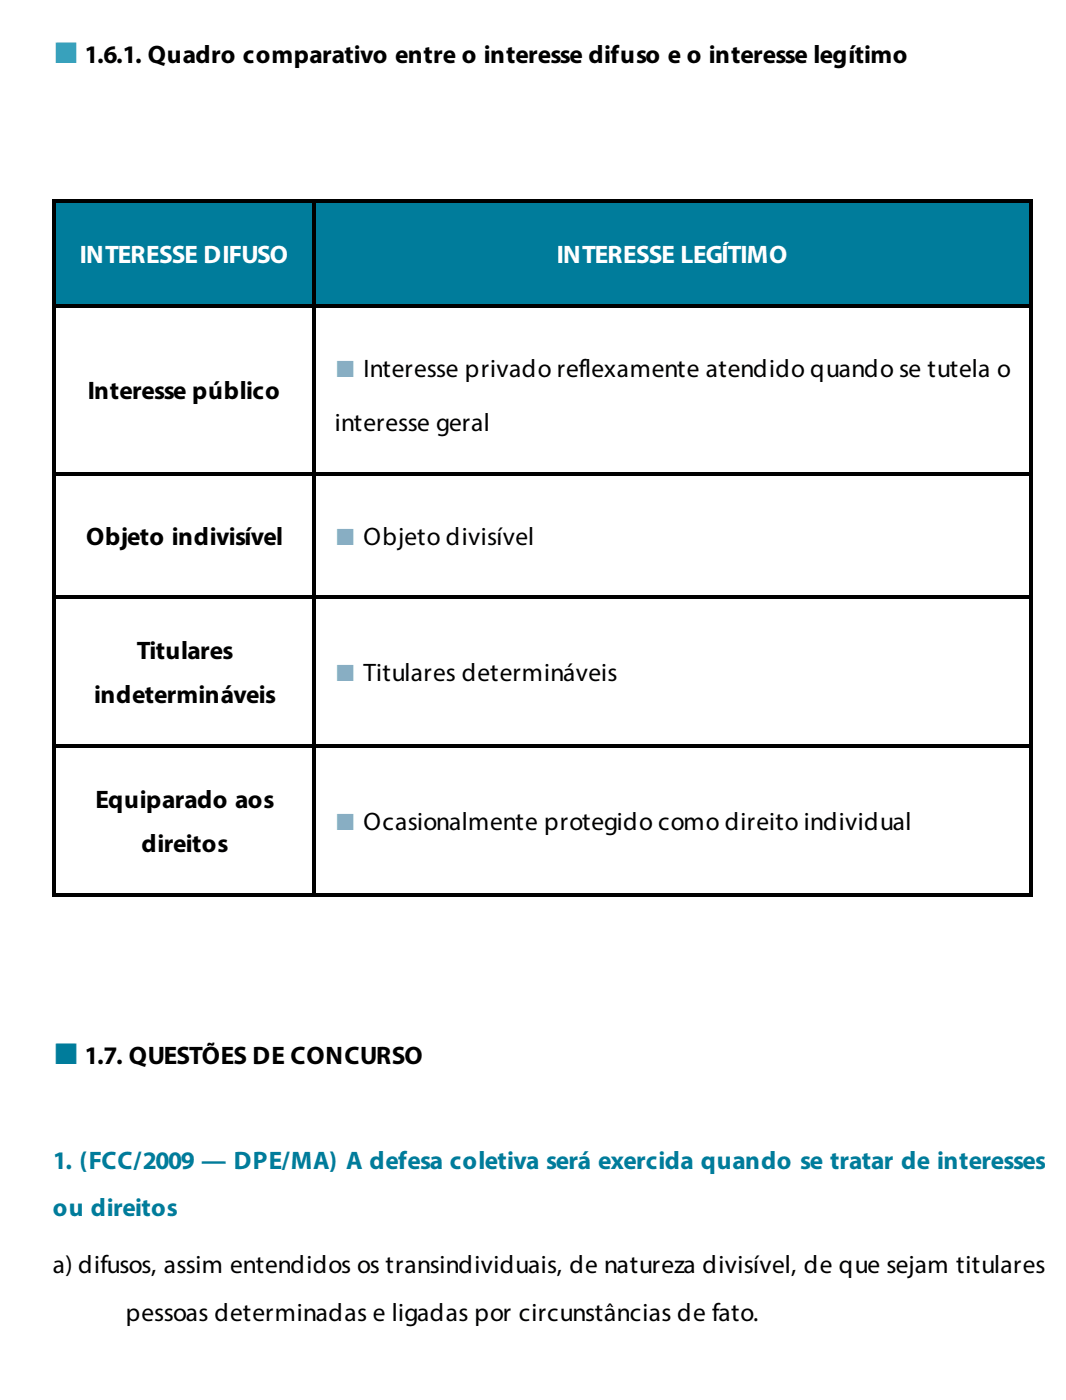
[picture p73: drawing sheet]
<svg xmlns="http://www.w3.org/2000/svg" width="89mm" height="117mm" viewBox="0 0 89 117" stroke-linecap="round" stroke-linejoin="round" font-family="sans-serif">
<defs><g id="words">
<text font-size="3.7" fill="#3aa7c4" x="4.4" y="5.3">■</text>
<text font-size="3.7" fill="#007b9c" x="4.4" y="88.8">■</text>
<g font-size="2.9" fill="#88aec3">
<text x="28" y="31.5">■</text>
<text x="28" y="45.5">■</text>
<text x="28" y="56.8">■</text>
<text x="28" y="69.3">■</text>
</g>
<g font-size="2.1">
<text x="7.1" y="5.3">1.6.1. Quadro comparativo entre o interesse difuso e o interesse legítimo</text>
<text x="7.3" y="33.3">Interesse público</text>
<text x="28" y="36">interesse geral</text>
<text x="30.3" y="31.5">Interesse privado reflexamente atendido quando se tutela o</text>
<text x="7.2" y="45.5">Objeto indivisível</text>
<text x="30.3" y="45.5">Objeto divisível</text>
<text x="7.8" y="58.7">indetermináveis</text>
<text x="11.4" y="55">Titulares</text>
<text x="30.3" y="56.8">Titulares determináveis</text>
<text x="8" y="67.4">Equiparado aos</text>
<text x="11.8" y="71.1">direitos</text>
<text x="30.3" y="69.3">Ocasionalmente protegido como direito individual</text>
<text x="7.1" y="88.8">1.7. QUESTÕES DE CONCURSO</text>
<text x="4.4" y="106.3">a) difusos, assim entendidos os transindividuais, de natureza divisível, de que sejam titulares</text>
<text x="10.5" y="110.2">pessoas determinadas e ligadas por circunstâncias de fato.</text>
</g>
<g font-size="2.1" fill="#fff">
<text x="6.7" y="21.9">INTERESSE DIFUSO</text>
<text x="46.5" y="21.9">INTERESSE LEGÍTIMO</text>
</g>
<g font-size="2.1" fill="#007c9b">
<text x="4.4" y="97.6">1. (FCC/2009 — DPE/MA) A defesa coletiva será exercida quando se tratar de interesses</text>
<text x="4.4" y="101.5">ou direitos</text>
</g>
</g></defs>
<g fill="#007c9b">
<path d="M4.4 16.7h21.7v8.7h-21.7z"/>
<path d="M26.1 16.7h59.8v8.7h-59.8z"/>
</g>
<path d="M4.4 16.8h81.7M4.5 16.7v58.1M26.2 16.7v58.1M86 16.7v58.1M4.4 39.5h81.7M4.4 25.5h81.7M4.4 49.8h81.7M4.4 62.3h81.7M4.4 74.7h81.7" fill="none" stroke="#000" stroke-width=".26"/>
<use href="#words"/>
</svg>
